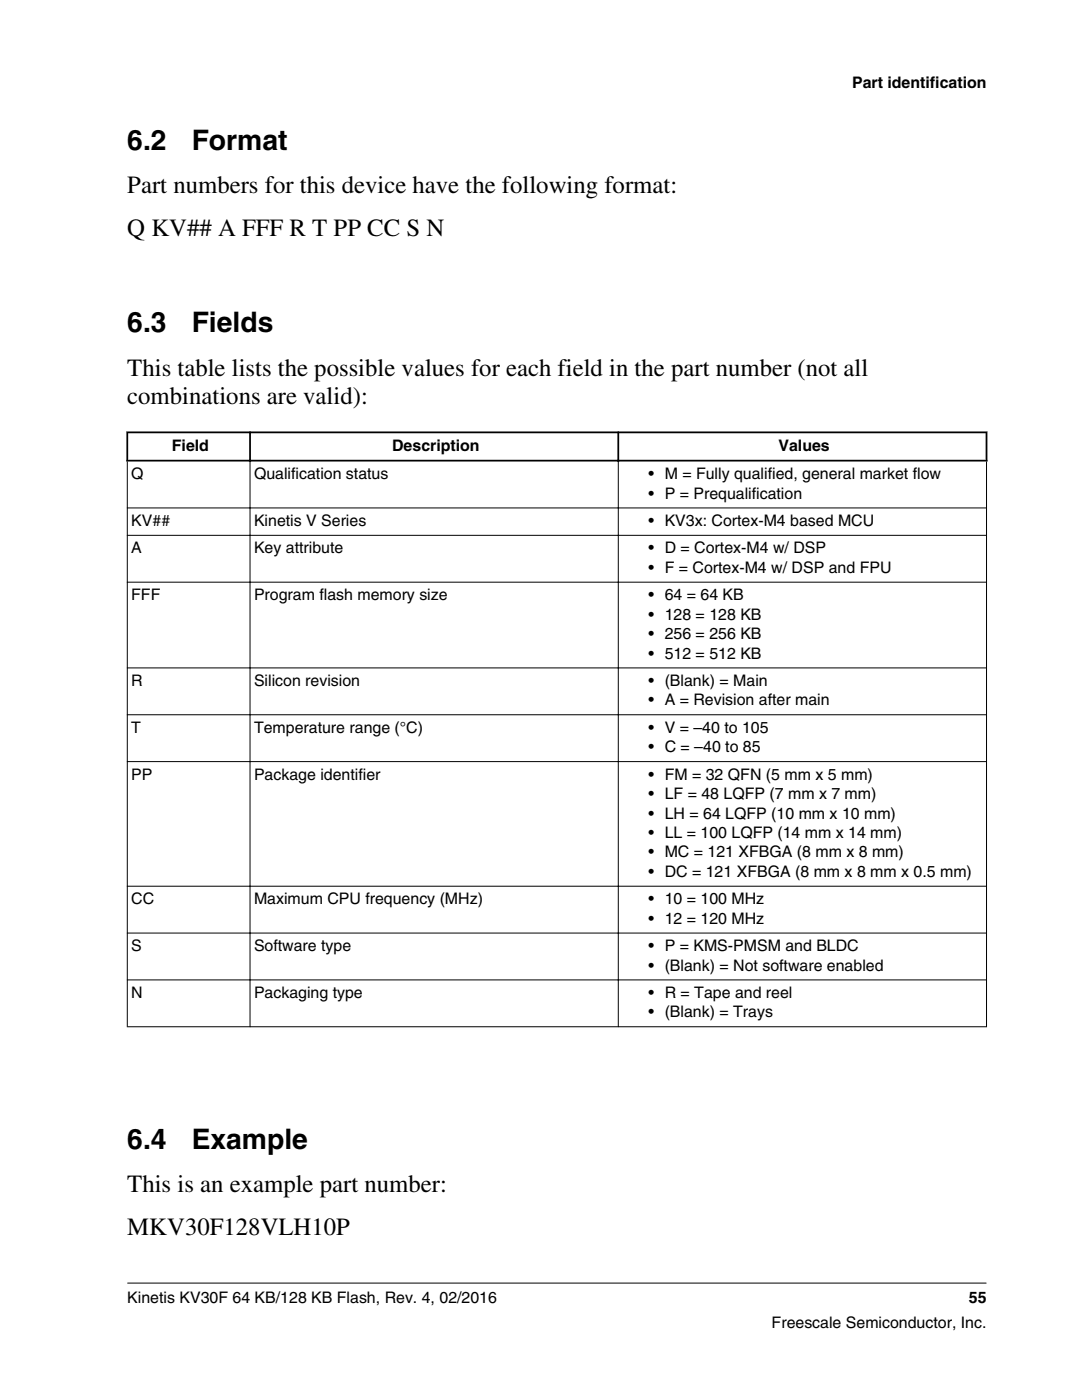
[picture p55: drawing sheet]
<svg xmlns="http://www.w3.org/2000/svg" width="216mm" height="279mm" viewBox="0 0 216 279" stroke-linecap="round" stroke-linejoin="round" font-family="sans-serif">
<defs><g id="words">
<g font-size="5.6">
<text x="25.4" y="29.9">6.2</text>
<text x="38.2" y="29.9">Format</text>
<text x="25.4" y="66.3">6.3</text>
<text x="38.2" y="66.3">Fields</text>
<text x="25.4" y="229.3">6.4</text>
<text x="38.2" y="229.3">Example</text>
</g>
<g font-size="4.9">
<text x="25.4" y="38.6">Part numbers for this device have the following format:</text>
<text x="25.4" y="47.2">Q KV## A FFF R T PP CC S N</text>
<text x="25.4" y="75">This table lists the possible values for each field in the part number (not all</text>
<text x="25.4" y="80.6">combinations are valid):</text>
<text x="25.4" y="237.9">This is an example part number:</text>
<text x="25.4" y="246.5">MKV30F128VLH10P</text>
</g>
<g font-size="3.2">
<text x="170" y="17.5">Part identification</text>
<text x="34.3" y="90">Field</text>
<text x="78.3" y="90">Description</text>
<text x="155.3" y="90">Values</text>
<text x="26.2" y="95.6">Q</text>
<text x="50.7" y="95.6">Qualification status</text>
<text x="129.4" y="95.6">• M = Fully qualified, general market flow</text>
<text x="129.4" y="99.5">• P = Prequalification</text>
<text x="26.2" y="105">KV##</text>
<text x="50.7" y="105">Kinetis V Series</text>
<text x="129.4" y="105">• KV3x: Cortex-M4 based MCU</text>
<text x="26.2" y="110.4">A</text>
<text x="50.7" y="110.4">Key attribute</text>
<text x="129.4" y="110.4">• D = Cortex-M4 w/ DSP</text>
<text x="26.2" y="119.8">FFF</text>
<text x="50.7" y="119.8">Program flash memory size</text>
<text x="129.4" y="114.3">• F = Cortex-M4 w/ DSP and FPU</text>
<text x="129.4" y="119.8">• 64 = 64 KB</text>
<text x="129.4" y="123.7">• 128 = 128 KB</text>
<text x="129.4" y="127.6">• 256 = 256 KB</text>
<text x="129.4" y="131.4">• 512 = 512 KB</text>
<text x="26.2" y="136.9">R</text>
<text x="50.7" y="136.9">Silicon revision</text>
<text x="129.4" y="136.9">• (Blank) = Main</text>
<text x="129.4" y="140.8">• A = Revision after main</text>
<text x="26.2" y="146.3">T</text>
<text x="50.7" y="146.3">Temperature range (°C)</text>
<text x="129.4" y="146.3">• V = –40 to 105</text>
<text x="26.2" y="155.6">PP</text>
<text x="50.7" y="155.6">Package identifier</text>
<text x="129.4" y="150.1">• C = –40 to 85</text>
<text x="129.4" y="155.6">• FM = 32 QFN (5 mm x 5 mm)</text>
<text x="129.4" y="159.5">• LF = 48 LQFP (7 mm x 7 mm)</text>
<text x="129.4" y="163.4">• LH = 64 LQFP (10 mm x 10 mm)</text>
<text x="129.4" y="167.2">• LL = 100 LQFP (14 mm x 14 mm)</text>
<text x="129.4" y="171.1">• MC = 121 XFBGA (8 mm x 8 mm)</text>
<text x="129.4" y="175">• DC = 121 XFBGA (8 mm x 8 mm x 0.5 mm)</text>
<text x="26.2" y="180.5">CC</text>
<text x="50.7" y="180.5">Maximum CPU frequency (MHz)</text>
<text x="129.4" y="180.5">• 10 = 100 MHz</text>
<text x="129.4" y="184.4">• 12 = 120 MHz</text>
<text x="26.2" y="189.8">S</text>
<text x="50.7" y="189.8">Software type</text>
<text x="129.4" y="189.8">• P = KMS-PMSM and BLDC</text>
<text x="129.4" y="193.7">• (Blank) = Not software enabled</text>
<text x="26.2" y="199.2">N</text>
<text x="50.7" y="199.2">Packaging type</text>
<text x="129.4" y="199.2">• R = Tape and reel</text>
<text x="129.4" y="203.1">• (Blank) = Trays</text>
<text x="25.4" y="260">Kinetis KV30F 64 KB/128 KB Flash, Rev. 4, 02/2016</text>
<text x="193.3" y="260">55</text>
<text x="154" y="265">Freescale Semiconductor, Inc.</text>
</g>
</g></defs>
<path d="M25.2 86.3h171.8M25.2 91.9h171.8M25.4 86.1v6M49.9 86.1v6M123.4 86.1v6M196.8 86.1v6" fill="none" stroke="#000" stroke-width=".35"/>
<g fill="none" stroke="#000" stroke-width=".2">
<path d="M25.4 92.1v112.9M49.9 91.7v113.3M123.4 91.7v113.3M196.8 92.1v112.9M25.3 101.4h171.6M25.3 106.8h171.6M25.3 116.2h171.6M25.3 133.3h171.6M25.3 142.6h171.6M25.3 152h171.6M25.3 176.9h171.6M25.3 186.2h171.6"/>
<path d="M25.3 195.6h171.6M25.3 204.9h171.6M25.4 256.1h171.4"/>
</g>
<use href="#words"/>
</svg>
